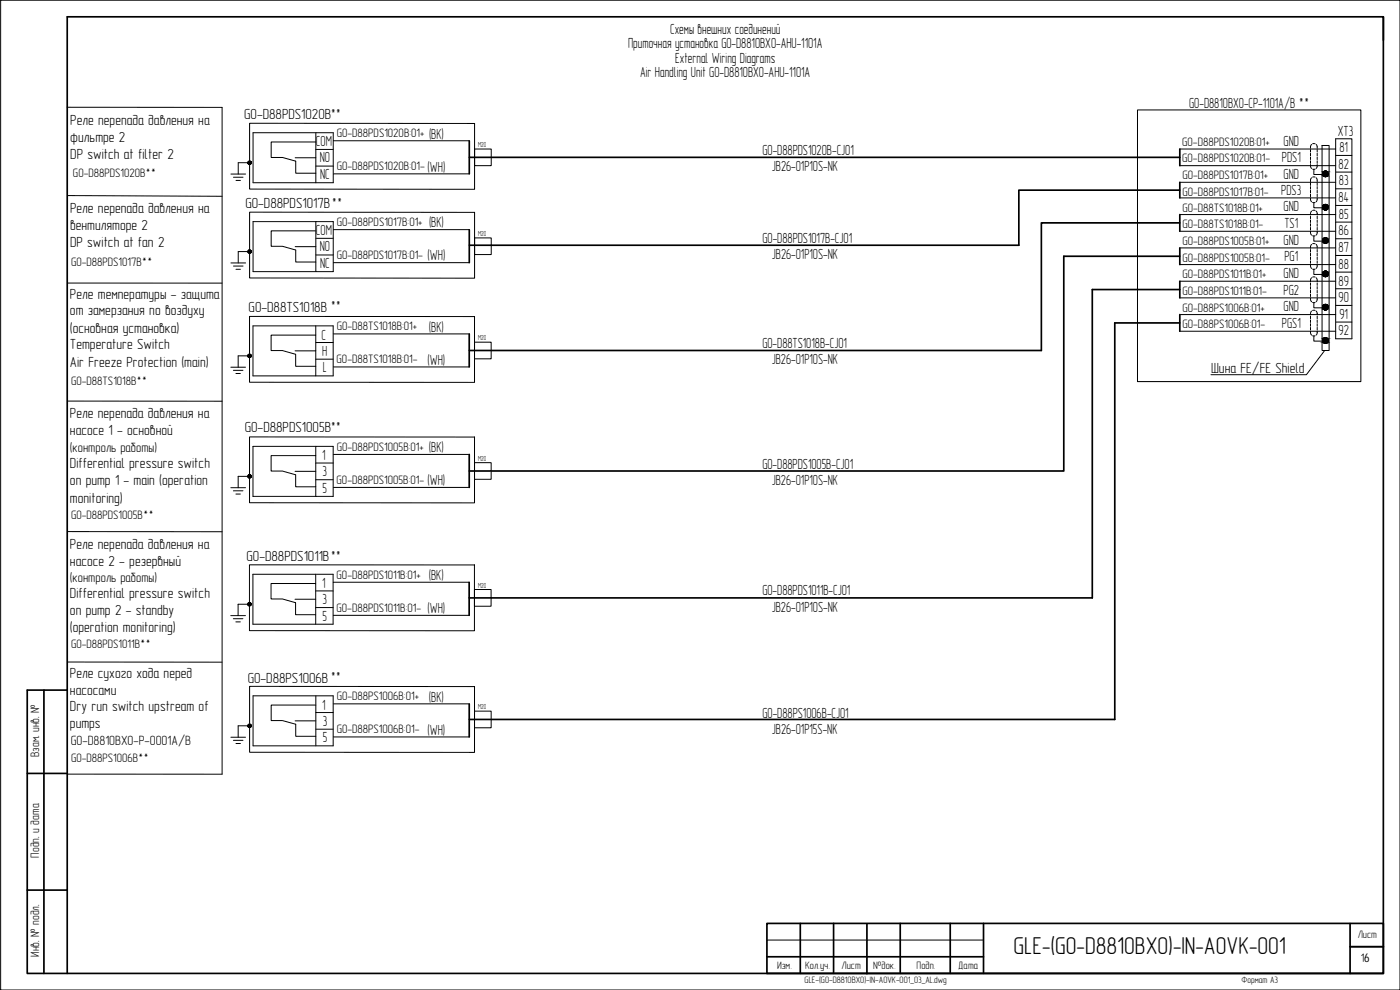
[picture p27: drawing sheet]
<svg xmlns="http://www.w3.org/2000/svg" width="420mm" height="297mm" viewBox="0 0 420 297" stroke-linecap="round" stroke-linejoin="round" font-family="sans-serif">
<defs><g id="words">
<text font-size="7.3" x="304.2" y="286.4">GLE-(G0-D8810BX0)-IN-AOVK-001</text>
<g font-size="4.4">
<text x="201.1" y="10.3">Схемы внешних соединений</text>
<text x="188.5" y="14.4">Приточная установка G0-D8810BX0-AHU-1101A</text>
<text x="192.1" y="23">Air Handling Unit G0-D8810BX0-AHU-1101A</text>
<text x="202.7" y="19">External Wiring Diagrams</text>
<text x="73.3" y="35.8">G0-D88PDS1020B**</text>
<text x="356.9" y="32.4">G0-D8810BX0-CP-1101A/B **</text>
<text x="21.1" y="37.6">Реле перепада давления на</text>
<text x="128.8" y="41.6">(BK)</text>
<text x="401.5" y="40.8">XT3</text>
<text x="21.1" y="42.6">фильтре 2</text>
<text x="21.1" y="47.6">DP switch at filter 2</text>
<text x="94.8" y="43.9">COM</text>
<text x="228.8" y="46.5">G0-D88PDS1020B-CJ01</text>
<text x="385.2" y="43.7">GND</text>
<text x="402" y="45.6">81</text>
<text x="96" y="48.8">NO</text>
<text x="96.1" y="53.7">NC</text>
<text x="128.3" y="51.5">(WH)</text>
<text x="231.6" y="51.4">JB26-01P10S-NK</text>
<text x="384.7" y="48.8">PDS1</text>
<text x="385.2" y="53.7">GND</text>
<text x="401.7" y="50.6">82</text>
<text x="384.5" y="58.4">PDS3</text>
<text x="401.8" y="55.6">83</text>
<text x="21" y="64">Реле перепада давления на</text>
<text x="73.6" y="62.5">G0-D88PDS1017B**</text>
<text x="385.2" y="63.4">GND</text>
<text x="401.7" y="60.6">84</text>
<text x="401.8" y="65.8">85</text>
<text x="21" y="69">вентиляторе 2</text>
<text x="94.8" y="70.6">COM</text>
<text x="128.8" y="68.2">(BK)</text>
<text x="385.5" y="68.4">TS1</text>
<text x="401.7" y="70.6">86</text>
<text x="21" y="74">DP switch at fan 2</text>
<text x="96" y="75.4">NO</text>
<text x="228.8" y="72.8">G0-D88PDS1017B-CJ01</text>
<text x="231.6" y="77.7">JB26-01P10S-NK</text>
<text x="385.2" y="73.4">GND</text>
<text x="401.7" y="75.7">87</text>
<text x="96.1" y="80.4">NC</text>
<text x="128.3" y="78.1">(WH)</text>
<text x="385.2" y="83.4">GND</text>
<text x="385.5" y="78.4">PG1</text>
<text x="401.7" y="80.7">88</text>
<text x="21" y="89.6">Реле температуры - защита</text>
<text x="385.2" y="88.4">PG2</text>
<text x="401.7" y="85.7">89</text>
<text x="21" y="94.6">от замерзания по воздуху</text>
<text x="74.6" y="93.5">G0-D88TS1018B **</text>
<text x="385.2" y="93.4">GND</text>
<text x="401.7" y="90.6">90</text>
<text x="402" y="95.7">91</text>
<text x="21" y="99.9">(основная установка)</text>
<text x="96.5" y="101.9">C</text>
<text x="128.7" y="99.5">(BK)</text>
<text x="384.7" y="98.4">PGS1</text>
<text x="401.7" y="100.7">92</text>
<text x="21" y="104.8">Temperature Switch</text>
<text x="96.7" y="106.7">H</text>
<text x="228.8" y="104.4">G0-D88TS1018B-CJ01</text>
<text x="21" y="110.1">Air Freeze Protection (main)</text>
<text x="96.9" y="111.7">L</text>
<text x="128.3" y="109.4">(WH)</text>
<text x="231.6" y="109.3">JB26-01P10S-NK</text>
<text x="363.5" y="111.8">Шина FE/FE Shield</text>
<text x="21" y="125.5">Реле перепада давления на</text>
<text x="21" y="130.5">насосе 1 - основной</text>
<text x="73.5" y="129.7">G0-D88PDS1005B**</text>
<text x="128.7" y="135.7">(BK)</text>
<text x="21" y="140.4">Differential pressure switch</text>
<text x="96.7" y="138">1</text>
<text x="96.8" y="142.8">3</text>
<text x="228.8" y="140.6">G0-D88PDS1005B-CJ01</text>
<text x="21" y="145.6">on pump 1 - main (operation</text>
<text x="96.8" y="147.9">5</text>
<text x="128.3" y="145.6">(WH)</text>
<text x="231.6" y="145.5">JB26-01P10S-NK</text>
<text x="21" y="150.8">monitoring)</text>
<text x="21" y="164.7">Реле перепада давления на</text>
<text x="21" y="169.7">насосе 2 - резервный</text>
<text x="74" y="168.3">G0-D88PDS1011B**</text>
<text x="21" y="179.5">Differential pressure switch</text>
<text x="96.7" y="176.4">1</text>
<text x="128.7" y="174">(BK)</text>
<text x="228.8" y="178.7">G0-D88PDS1011B-CJ01</text>
<text x="21" y="184.5">on pump 2 - standby</text>
<text x="96.8" y="181.2">3</text>
<text x="128.3" y="183.9">(WH)</text>
<text x="231.6" y="183.5">JB26-01P10S-NK</text>
<text x="21" y="189.8">(operation monitoring)</text>
<text x="96.8" y="186.2">5</text>
<text x="21" y="203.5">Реле сухого хода перед</text>
<text x="21" y="208.5">насосами</text>
<text x="74.3" y="204.8">G0-D88PS1006B**</text>
<text x="21" y="213.5">Dry run switch upstream of</text>
<text x="96.7" y="212.9">1</text>
<text x="128.7" y="210.5">(BK)</text>
<text x="228.8" y="215.4">G0-D88PS1006B-CJ01</text>
<text x="21" y="218.4">pumps</text>
<text x="96.8" y="217.7">3</text>
<text x="128.3" y="220.4">(WH)</text>
<text x="231.6" y="220.3">JB26-01P15S-NK</text>
<text x="96.8" y="222.7">5</text>
</g>
<g font-size="4">
<text x="21" y="135.5">(контроль работы)</text>
<text x="21" y="174.6">(контроль работы)</text>
<text x="21.2" y="223.6">G0-D8810BX0-P-0001A/B</text>
</g>
<g font-size="3.7">
<text x="101.1" y="41.2">G0-D88PDS1020B:01+</text>
<text x="354.8" y="43.8">G0-D88PDS1020B:01+</text>
<text x="21.9" y="53.1">G0-D88PDS1020B**</text>
<text x="101" y="51.1">G0-D88PDS1020B:01-</text>
<text x="354.8" y="48.8">G0-D88PDS1020B:01-</text>
<text x="354.8" y="53.8">G0-D88PDS1017B:01+</text>
<text x="354.8" y="58.8">G0-D88PDS1017B:01-</text>
<text x="354.9" y="63.5">G0-D88TS1018B:01+</text>
<text x="101.1" y="67.9">G0-D88PDS1017B:01+</text>
<text x="354.9" y="68.5">G0-D88TS1018B:01-</text>
<text x="101" y="77.8">G0-D88PDS1017B:01-</text>
<text x="354.9" y="73.5">G0-D88PDS1005B:01+</text>
<text x="21.3" y="80">G0-D88PDS1017B**</text>
<text x="354.9" y="78.5">G0-D88PDS1005B:01-</text>
<text x="354.9" y="83.5">G0-D88PDS1011B:01+</text>
<text x="354.9" y="88.5">G0-D88PDS1011B:01-</text>
<text x="354.9" y="93.5">G0-D88PS1006B:01+</text>
<text x="101" y="99.2">G0-D88TS1018B:01+</text>
<text x="354.9" y="98.5">G0-D88PS1006B:01-</text>
<text x="101" y="109">G0-D88TS1018B:01-</text>
<text x="21.3" y="115.5">G0-D88TS1018B**</text>
<text x="101" y="135.3">G0-D88PDS1005B:01+</text>
<text x="101" y="145.2">G0-D88PDS1005B:01-</text>
<text x="21.3" y="155.7">G0-D88PDS1005B**</text>
<text x="101" y="173.7">G0-D88PDS1011B:01+</text>
<text x="101" y="183.6">G0-D88PDS1011B:01-</text>
<text x="21.3" y="194.4">G0-D88PDS1011B**</text>
<text x="101" y="210.2">G0-D88PS1006B:01+</text>
<text x="101" y="220">G0-D88PS1006B:01-</text>
<text x="11.8" y="227.1" transform="rotate(-90 11.8 227.1)">Взам. инв. №</text>
<text x="21.3" y="228.6">G0-D88PS1006B**</text>
<text x="11.8" y="257.3" transform="rotate(-90 11.8 257.3)">Подп. и дата</text>
<text x="11.8" y="287.1" transform="rotate(-90 11.8 287.1)">Инв. № подл.</text>
<text x="408.4" y="288.6">16</text>
</g>
<g font-size="3.2">
<text x="407.5" y="281.5">Лист</text>
<text x="233.2" y="290.7">Изм.</text>
<text x="241.6" y="290.7">Кол.уч.</text>
<text x="252.6" y="290.7">Лист</text>
<text x="262.1" y="290.7">№док.</text>
<text x="275.1" y="290.7">Подп.</text>
<text x="287.5" y="290.7">Дата</text>
</g>
<g font-size="2.8">
<text x="241.5" y="294.9">GLE-(G0-D8810BX0)-IN-AOVK-001_03_AL.dwg</text>
<text x="372.6" y="294.9">Формат А3</text>
</g>
<g font-size="2.2">
<text x="143.5" y="44.2">М20</text>
<text x="143.5" y="70.9">М20</text>
<text x="143.5" y="102.1">М20</text>
<text x="143.5" y="138.3">М20</text>
<text x="143.5" y="176.4">М20</text>
<text x="143.5" y="212.8">М20</text>
</g>
</g></defs>
<path d="M415.2 5v7.1M13.2 207.1v85M20.2 207.1h-12v85h407v-287.1h-395v287.1M8.2 232.1h12M8.2 267.1h12" fill="none" stroke="#000" stroke-width=".51"/>
<!-- layer: 0 -->
<path d="M230.2 277.1h185v15h-185zM240.2 277.1v15M250.2 277.1v15M260.2 277.2v15M270.2 277.1v15M285.2 277.1v15M295.2 277.1v15M405.2 277.1v15M230.2 287.1h65" fill="none" stroke="#000" stroke-width=".51"/>
<g fill="none" stroke="#000" stroke-width=".3">
<path d="M.2 .1h420v296.9h-420zM20.2 32.2h46.5v200.1h-46.4M74.9 37h67.5v19.8l-67.5-.1zM75.9 39.8h24.1v15h-24.1zM94.8 39.8v15M341.4 33h67v81.5h-67zM20.3 58.7l46.4 .2M69.3 52.2h4.4M70.1 53.2h2.8M70.8 54.1h1.4M74.9 48.8h-3.4v3.4M88.6 47.3h6.2"/>
<path d="M94.8 42.6h-13.4v4.7h3.4l4 1.1v3.6h6M94.8 44.8h5.2M94.8 49.8h5.2M142.4 44.7h5v5h-5zM394.3 50.8v1.6h3.4M396.8 43.7h2.1v61.5h-2.1zM69.3 78.9h4.4M70.1 79.8h2.8M74.9 63.7h67.5v19.8l-67.5-.1zM74.9 75.5h-3.4v3.4M75.9 66.5h24.1v15h-24.1zM88.6 74h6.2"/>
<path d="M94.8 69.3h-13.4v4.6h3.4l4 1.1v3.6h6M94.8 66.5v15M94.8 71.5h5.2M94.8 76.5h5.2M142.4 71.4h5v5h-5zM394.3 60.8v1.5h3.4M394.3 70.8v1.6h3.4M20.3 84.9h46.4M70.8 80.8h1.4M74.9 94.9l67.5 .1v19.7h-67.5zM75.9 97.8h24.1v15h-24.1zM94.8 97.8v15"/>
<path d="M394.3 80.8v1.5h3.4M394.3 90.8v1.6h3.4M69.3 110.2h4.4M70 111.1h2.9M70.8 112.1h1.3M74.9 106.8h-3.4v3.4M88.6 105.3h6.2M94.8 100.5h-13.4v4.7h3.4l3.9 1.1v3.6h6.1M94.8 102.8h5.2M94.8 107.8h5.2M142.4 102.7h5v5h-5zM394.3 100.8v1.5h3.4"/>
<path d="M397.6 105.2l-5.5 7.2h-28.7M20.3 120.3l46.4 .1M74.9 131.1h67.5v19.8l-67.5-.1zM75.9 133.9h24.1v15h-24.1zM94.8 136.7h-13.4v4.6h3.4l3.9 1.2v3.6h6.1M94.8 133.9v15M94.8 138.9h5.2M142.4 138.8h5v5h-5zM20.3 159.5h46.4M69.3 146.3h4.4M70 147.3h2.9M70.8 148.2h1.3"/>
<path d="M74.9 142.9h-3.4v3.4M88.6 141.4h6.2M94.8 143.9h5.2M74.9 169.5h67.5v19.8l-67.5-.1zM75.9 172.3h24.1v15h-24.1zM88.5 179.8h6.2M94.7 175.1h-13.4v4.6h3.5l3.9 1.1v3.6h6M94.7 172.3v15M94.7 177.3h5.3M142.4 176.9h5v5h-5zM20.3 198.6l46.3 .1M69.3 184.7h4.4"/>
<path d="M70 185.6h2.9M70.8 186.6h1.3M74.9 181.3h-3.4v3.4M94.7 182.3h5.3M74.9 205.9l67.5 .1v19.7h-67.5zM74.9 217.8h-3.4v3.4M75.9 208.8h24.1v15h-24.1zM88.6 216.3h6.2M94.8 211.5h-13.4v4.7h3.4l4 1.1v3.6h6M94.8 208.8v15M94.8 213.8h5.2M94.8 218.8h5.2"/>
<path d="M142.4 213.4h5v5h-5zM69.3 221.2h4.4M70 222.1h2.9M70.8 223.1h1.4M230.2 282.1h65"/>
</g>
<path d="M405.2 284.1h10" fill="none" stroke="#000" stroke-width=".59"/>
<g fill="none" stroke="#000" stroke-width=".51">
<path d="M140.8 47.2h213.3M140.8 42.3v9.9M354.1 57.1h-48.3v16.5h-165M354.1 44.7v5M354.1 54.7v4.7M140.8 68.9v9.9M354.1 66.9h-41.6v38.3h-171.7M354.1 76.9h-34.8v64.4h-178.5M354.1 64.4v5M354.1 74.4v5M354.1 84.4v5M354.1 94.4v5"/>
<path d="M354.1 86.9h-26.3v92.5h-187M354.1 96.9h-19.5v119h-193.8M140.8 100.2v9.9M140.8 136.4v9.8M140.8 174.7v9.9M140.8 211.2v9.9"/>
</g>
<g fill="none" stroke="#000" stroke-width=".3">
<path d="M100.1 42.2h40.7M100.1 52.2h40.7M354.1 59.4h46.8M354.1 44.7h46.8M354.1 49.7h46.8M354.1 54.7h46.8M393.3 49.4v.6l.3 .5M393.3 59.4v.6l.3 .5M393.3 44.9v.7M393.3 46v.7M393.3 47.1v.8M393.3 48.2v.8"/>
<path d="M393.3 54.9v.7M393.3 56v.8M393.3 57.1v.8M393.3 58.3v.7M393.6 43.3l-.3 1.2M393.6 53.3l-.3 1.2M393.9 50.7h.8M393.9 43.1h.8M393.9 53.1h.8M395 43.3l.3 1.2M395 53.3l.3 1.2M395.3 49.4l-.1 .8-.2 .3"/>
<path d="M395.3 59.4l-.3 1.1M395.3 44.9v.7M395.3 46v.7M395.3 47.1v.8M395.3 48.2v.8M395.3 54.9v.7M395.3 56v.8M395.3 57.1v.8M395.3 58.3v.7M100.1 68.9h40.7M100.1 78.8h40.7M354.1 64.4h46.8"/>
<path d="M354.1 69.4h46.8M354.1 74.4h46.8M354.1 79.4h46.8M393.3 69.4v.6l.3 .5M393.3 79.4v.6l.3 .5M393.3 64.9v.7M393.3 66v.7M393.3 67.1v.8M393.3 68.2v.8M393.3 74.9v.7M393.3 76v.8M393.3 77.1v.8"/>
<path d="M393.3 78.3v.7M393.6 63.3l-.3 1.2M393.6 73.3l-.3 1.2M393.9 60.7h.8M393.9 70.7h.8M393.9 63.1h.8M393.9 73.1h.8M395 63.3l.2 .4 .1 .8M395 73.3l.3 1.2M395.3 69.4l-.1 .8-.2 .3M395.3 79.4l-.3 1.1M395.3 64.9v.7"/>
<path d="M395.3 66v.7M395.3 67.1v.8M395.3 68.2v.8M395.3 74.9v.7M395.3 76v.8M395.3 77.1v.8M395.3 78.3v.7M354.1 84.4h46.8M354.1 89.4h46.8M354.1 94.4h46.8M354.1 99.4h46.8M393.3 89.4v.6l.3 .5"/>
<path d="M393.3 99.4v.6l.3 .5M393.3 84.9v.7M393.3 86v.7M393.3 87.1v.8M393.3 88.3v.7M393.3 94.9v.7M393.3 96v.8M393.3 97.1v.8M393.3 98.2v.8M393.6 83.3l-.3 1.2M393.6 93.4l-.3 1.1M393.9 80.7h.8"/>
<path d="M393.9 90.7h.8M393.9 83.1h.8M393.9 93.1h.8M395 83.3l.2 .4 .1 .8M395 93.3l.3 1.2M395.3 89.4l-.1 .8-.2 .3M395.3 99.4l-.3 1.1M395.3 84.9v.7M395.3 86v.7M395.3 87.1v.8M395.3 88.3v.7M395.3 94.9v.7"/>
<path d="M395.3 96v.8M395.3 97.1v.8M395.3 98.2v.8M100 100.2h40.8M100.1 110.1h40.7M393.9 100.7h.8M100 136.3h40.8M100.1 146.2h40.7M100 174.7h40.8M100 184.6h40.8M100 211.2h40.8M100.1 221.1h40.7"/>
</g>
<path d="M400.9 41.6h4.8v60h-4.8zM400.9 46.6h4.8M400.9 51.6h4.8M400.9 56.6h4.8M400.9 61.6h4.8M400.9 66.6h4.8M400.9 71.6h4.8M400.9 76.7h4.8M400.9 81.6h4.8M400.9 86.6h4.8M400.9 91.6h4.8M400.9 96.6h4.8" fill="none" stroke="#000" stroke-width=".3"/>
<!-- layer: 0 -->
<g fill="#000" stroke="#000" stroke-width=".3">
<path d="M74.9 48.3l.2 .1-.2 .4zM74.9 75h.2l-.2 .5zM74.9 106.3h.2l-.2 .5zM74.9 142.4l.2 .1-.2 .4zM74.9 180.8h.2l-.2 .5zM74.9 217.3h.2l-.2 .5z"/>
<path d="M74.4 48.6v.2h.5zM74.4 48.8h.5l-.5 .2zM74.4 49l.1 .2 .4-.4z"/>
<path d="M74.5 49.2l.2 .1 .2-.5zM74.9 48.8v.5h-.2zM74.9 48.8v.5h.2z"/>
<path d="M74.7 48.4l.2 .4v-.5zM74.5 48.5l.2-.1 .2 .4zM74.5 48.5l-.1 .1 .5 .2z"/>
<path d="M74.9 48.8l.2 .5 .2-.1zM74.9 48.8l.5 .2-.1 .2zM74.9 48.8l.5 .2v-.2z"/>
<path d="M74.9 48.8h.5v-.2zM74.9 48.8l.4-.3 .1 .1zM75.1 48.4l-.2 .4 .4-.3z"/>
<path d="M397.7 51.3l.3 .1zM397.6 51.4h.4z"/>
<path d="M397.6 51.4h.6zM397.4 51.4h.8z"/>
<path d="M397.6 53h.4zM397.6 53h.2z"/>
<path d="M397.4 51.4l.9 .1zM397.3 51.5h1z"/>
<path d="M397.4 52.9h.8zM397.4 52.9l.6 .1z"/>
<path d="M397.3 51.5l1.1 .1zM397.3 51.5l1.1 .1z"/>
<path d="M397.3 52.9h1zM397.3 52.9h.9z"/>
<path d="M397.2 51.6l1.3 .1zM397.2 51.6l1.3 .1h-1.5z"/>
<path d="M397.2 52.8h1.2zM397.2 52.8l1.1 .1z"/>
<path d="M397 51.7l1.6 .2zM397 51.7l1.6 .2h-1.6z"/>
<path d="M397 52.6h1.5zM397 52.6l1.4 .2z"/>
<path d="M397 51.9l1.6 .1zM397 51.9l1.6 .1h-1.7z"/>
<path d="M397 52.5h1.6zM397 52.5l1.5 .1z"/>
<path d="M396.9 52l1.7 .2zM396.9 52l1.7 .2z"/>
<path d="M396.9 52.3h1.7zM396.9 52.3l1.7 .2z"/>
<path d="M396.9 52.2l1.7 .1v-.1zM396.9 52.2l1.7 .1h-1.7z"/>
<path d="M74.4 75.3v.2h.5zM74.4 75.5h.5l-.5 .2zM74.4 75.7l.1 .1 .4-.3z"/>
<path d="M74.5 75.8l.2 .2 .2-.5zM74.9 75.5v.5h-.2zM74.9 75.5v.5h.2z"/>
<path d="M74.7 75l.2 .5v-.5zM74.5 75.1l.2-.1 .2 .5zM74.5 75.1l-.1 .2 .5 .2z"/>
<path d="M74.9 75.5l.2 .5 .2-.2zM74.9 75.5l.5 .2-.1 .1zM74.9 75.5l.5 .2v-.2z"/>
<path d="M74.9 75.5h.5v-.2zM74.9 75.5l.4-.4 .1 .2zM75.1 75l-.2 .5 .4-.4z"/>
<path d="M397.7 61.3h.3zM397.6 61.3h.4z"/>
<path d="M397.7 71.3h.3zM397.6 71.3h.4z"/>
<path d="M397.6 61.3l.6 .1zM397.4 61.4h.8z"/>
<path d="M397.6 63h.4zM397.6 63h.2z"/>
<path d="M397.6 71.3l.6 .1zM397.4 71.4h.8z"/>
<path d="M397.6 73h.4zM397.6 73h.2z"/>
<path d="M397.4 61.4l.9 .1zM397.3 61.5h1z"/>
<path d="M397.4 62.9h.8zM397.4 62.9l.6 .1z"/>
<path d="M397.4 71.4l.9 .1zM397.3 71.5h1z"/>
<path d="M397.4 72.9h.8zM397.4 72.9l.6 .1z"/>
<path d="M397.3 61.5l1.1 .1zM397.3 61.5l1.1 .1z"/>
<path d="M397.3 62.9h1zM397.3 62.9h.9z"/>
<path d="M397.3 71.5l1.1 .1zM397.3 71.5l1.1 .1z"/>
<path d="M397.3 72.8h1zM397.3 72.8l.9 .1z"/>
<path d="M397.2 61.6l1.3 .1zM397.2 61.6l1.3 .1h-1.5z"/>
<path d="M397.2 62.7h1.2zM397.2 62.7l1.1 .2z"/>
<path d="M397.2 71.6l1.3 .1zM397.2 71.6l1.3 .1h-1.5z"/>
<path d="M397.2 72.7h1.2zM397.2 72.7l1.1 .1z"/>
<path d="M397 61.7l1.6 .2zM397 61.7l1.6 .2z"/>
<path d="M397 62.6h1.5zM397 62.6l1.4 .1z"/>
<path d="M397 71.7l1.6 .2zM397 71.7l1.6 .2h-1.6z"/>
<path d="M397 72.6h1.5zM397 72.6l1.4 .1z"/>
<path d="M397 61.9l1.6 .1zM397 61.9l1.6 .1h-1.7z"/>
<path d="M397 62.5h1.6zM397 62.5l1.5 .1z"/>
<path d="M397 71.9l1.6 .1zM397 71.9l1.6 .1h-1.7z"/>
<path d="M397 72.5h1.6zM397 72.5l1.5 .1z"/>
<path d="M396.9 62l1.7 .2v-.2zM396.9 62l1.7 .2h-1.7z"/>
<path d="M396.9 62.3h1.7zM396.9 62.3l1.7 .2z"/>
<path d="M396.9 72l1.7 .2zM396.9 72l1.7 .2z"/>
<path d="M396.9 72.3h1.7zM396.9 72.3l1.7 .2z"/>
<path d="M396.9 62.2h1.7zM396.9 62.2l1.7 .1z"/>
<path d="M396.9 72.2l1.7 .1v-.1zM396.9 72.2l1.7 .1h-1.7z"/>
<path d="M397.7 81.3l.3 .1zM397.6 81.4h.4z"/>
<path d="M397.7 91.3h.3zM397.6 91.3h.4z"/>
<path d="M397.6 81.4h.6zM397.4 81.4h.8z"/>
<path d="M397.6 83h.4zM397.6 83h.2z"/>
<path d="M397.6 91.3l.6 .1zM397.4 91.4h.8z"/>
<path d="M397.6 93h.4zM397.6 93h.2z"/>
<path d="M397.4 81.4l.9 .1zM397.3 81.5h1z"/>
<path d="M397.4 82.9h.8zM397.4 82.9l.6 .1z"/>
<path d="M397.4 91.4l.9 .1zM397.3 91.5h1z"/>
<path d="M397.4 92.9h.8zM397.4 92.9l.6 .1z"/>
<path d="M397.3 81.5l1.1 .1zM397.3 81.5l1.1 .1z"/>
<path d="M397.3 82.9h1zM397.3 82.9h.9z"/>
<path d="M397.3 91.5l1.1 .1zM397.3 91.5l1.1 .1z"/>
<path d="M397.3 92.8h1zM397.3 92.8l.9 .1z"/>
<path d="M397.2 81.6l1.3 .1zM397.2 81.6l1.3 .1z"/>
<path d="M397.2 82.7h1.2zM397.2 82.7l1.1 .2z"/>
<path d="M397.2 91.6l1.3 .1zM397.2 91.6l1.3 .1h-1.5z"/>
<path d="M397.2 92.7h1.2zM397.2 92.7l1.1 .1z"/>
<path d="M397 81.7l1.6 .2zM397 81.7l1.6 .2h-1.6z"/>
<path d="M397 82.6h1.5zM397 82.6l1.4 .1z"/>
<path d="M397 91.7l1.6 .2zM397 91.7l1.6 .2h-1.6z"/>
<path d="M397 92.6h1.5zM397 92.6l1.4 .1z"/>
<path d="M397 81.9l1.6 .1zM397 81.9l1.6 .1h-1.7z"/>
<path d="M397 82.5h1.6zM397 82.5l1.5 .1z"/>
<path d="M397 91.9l1.6 .1zM397 91.9l1.6 .1h-1.7z"/>
<path d="M397 92.5h1.6zM397 92.5l1.5 .1z"/>
<path d="M396.9 82l1.7 .2v-.2zM396.9 82l1.7 .2h-1.7z"/>
<path d="M396.9 82.3h1.7zM396.9 82.3l1.7 .2z"/>
<path d="M396.9 92l1.7 .2zM396.9 92l1.7 .2z"/>
<path d="M396.9 92.3h1.7zM396.9 92.3l1.7 .2z"/>
<path d="M396.9 82.2h1.7zM396.9 82.2l1.7 .1z"/>
<path d="M396.9 92.2l1.7 .1v-.1zM396.9 92.2l1.7 .1h-1.7z"/>
<path d="M74.4 106.6v.2h.5zM74.4 106.8h.5l-.5 .2zM74.4 107l.1 .1 .4-.3z"/>
<path d="M74.5 107.1l.2 .1 .2-.4zM74.9 106.8v.5l-.2-.1zM74.9 106.8v.5l.2-.1z"/>
<path d="M74.7 106.3l.2 .5v-.5zM74.5 106.4l.2-.1 .2 .5zM74.5 106.4l-.1 .2 .5 .2z"/>
<path d="M74.9 106.8l.2 .4 .1-.1zM74.9 106.8l.5 .2-.2 .1zM74.9 106.8l.5 .2v-.2z"/>
<path d="M74.9 106.8h.5v-.2zM75.2 106.4l.2 .2-.5 .2zM75.1 106.3l-.2 .5 .3-.4z"/>
<path d="M397.7 101.3l.3 .1zM397.6 101.4h.4z"/>
<path d="M397.6 101.4h.6zM397.4 101.4h.8z"/>
<path d="M397.6 103h.4zM397.6 103h.2z"/>
<path d="M397.4 101.4l.9 .1zM397.3 101.5h1z"/>
<path d="M397.4 102.9h.8zM397.4 102.9l.6 .1z"/>
<path d="M397.3 101.5l1.1 .1zM397.3 101.5l1.1 .1z"/>
<path d="M397.3 102.9h1zM397.3 102.9h.9z"/>
<path d="M397.2 101.6l1.3 .1zM397.2 101.6l1.3 .1h-1.5z"/>
<path d="M397.2 102.8h1.2zM397.2 102.8l1.1 .1z"/>
<path d="M397 101.7l1.6 .2zM397 101.7l1.6 .2h-1.6z"/>
<path d="M397 102.6h1.5zM397 102.6l1.4 .2z"/>
<path d="M397 101.9l1.6 .1zM397 101.9l1.6 .1h-1.7z"/>
<path d="M397 102.5h1.6zM397 102.5l1.5 .1z"/>
<path d="M396.9 102l1.7 .2v-.2zM396.9 102l1.7 .2h-1.7z"/>
<path d="M396.9 102.3h1.7zM396.9 102.3l1.7 .2z"/>
<path d="M396.9 102.2h1.7zM396.9 102.2l1.7 .1z"/>
<path d="M74.4 142.7v.2h.5zM74.4 142.9h.5l-.5 .2zM74.4 143.1l.1 .2 .4-.4z"/>
<path d="M74.9 142.9l-.4 .4 .2 .1zM74.9 142.9v.5h-.2zM74.9 142.9v.5h.2z"/>
<path d="M74.7 142.5l.2 .4v-.5zM74.5 142.6l.2-.1 .2 .4zM74.5 142.6l-.1 .1 .5 .2z"/>
<path d="M74.9 142.9l.2 .5 .1-.1zM74.9 142.9l.5 .2-.2 .2zM74.9 142.9l.5 .2v-.2z"/>
<path d="M74.9 142.9h.5v-.2zM74.9 142.9l.3-.3 .2 .1zM75.1 142.5l-.2 .4 .3-.3z"/>
<path d="M74.4 181.1v.2h.5zM74.4 181.3h.5l-.5 .2zM74.4 181.5l.1 .1 .4-.3z"/>
<path d="M74.5 181.6l.2 .1 .2-.4zM74.9 181.3v.5l-.2-.1zM74.9 181.3v.5l.2-.1z"/>
<path d="M74.7 180.8l.2 .5v-.5zM74.5 180.9l.2-.1 .2 .5zM74.5 180.9l-.1 .2 .5 .2z"/>
<path d="M74.9 181.3l.2 .4 .1-.1zM74.9 181.3l.4 .2-.1 .1zM74.9 181.3l.4 .2 .1-.2z"/>
<path d="M74.9 181.3h.5l-.1-.2zM74.9 181.3l.3-.4 .1 .2zM75.1 180.8l-.2 .5 .3-.4z"/>
<path d="M74.4 217.6v.2h.5zM74.4 217.8h.5l-.5 .2zM74.4 218l.1 .1 .4-.3z"/>
<path d="M74.5 218.1l.2 .1 .2-.4zM74.9 217.8v.5l-.2-.1zM74.9 217.8v.5l.2-.1z"/>
<path d="M74.7 217.3l.2 .5v-.5zM74.5 217.4l.2-.1 .2 .5zM74.5 217.4l-.1 .2 .5 .2z"/>
<path d="M74.9 217.8l.2 .4 .1-.1zM74.9 217.8l.5 .2-.2 .1zM74.9 217.8l.5 .2v-.2z"/>
<path d="M74.9 217.8h.5v-.2zM75.2 217.4l.2 .2-.5 .2zM75.1 217.3l-.2 .5 .3-.4z"/>
</g>
<use href="#words"/>
</svg>
